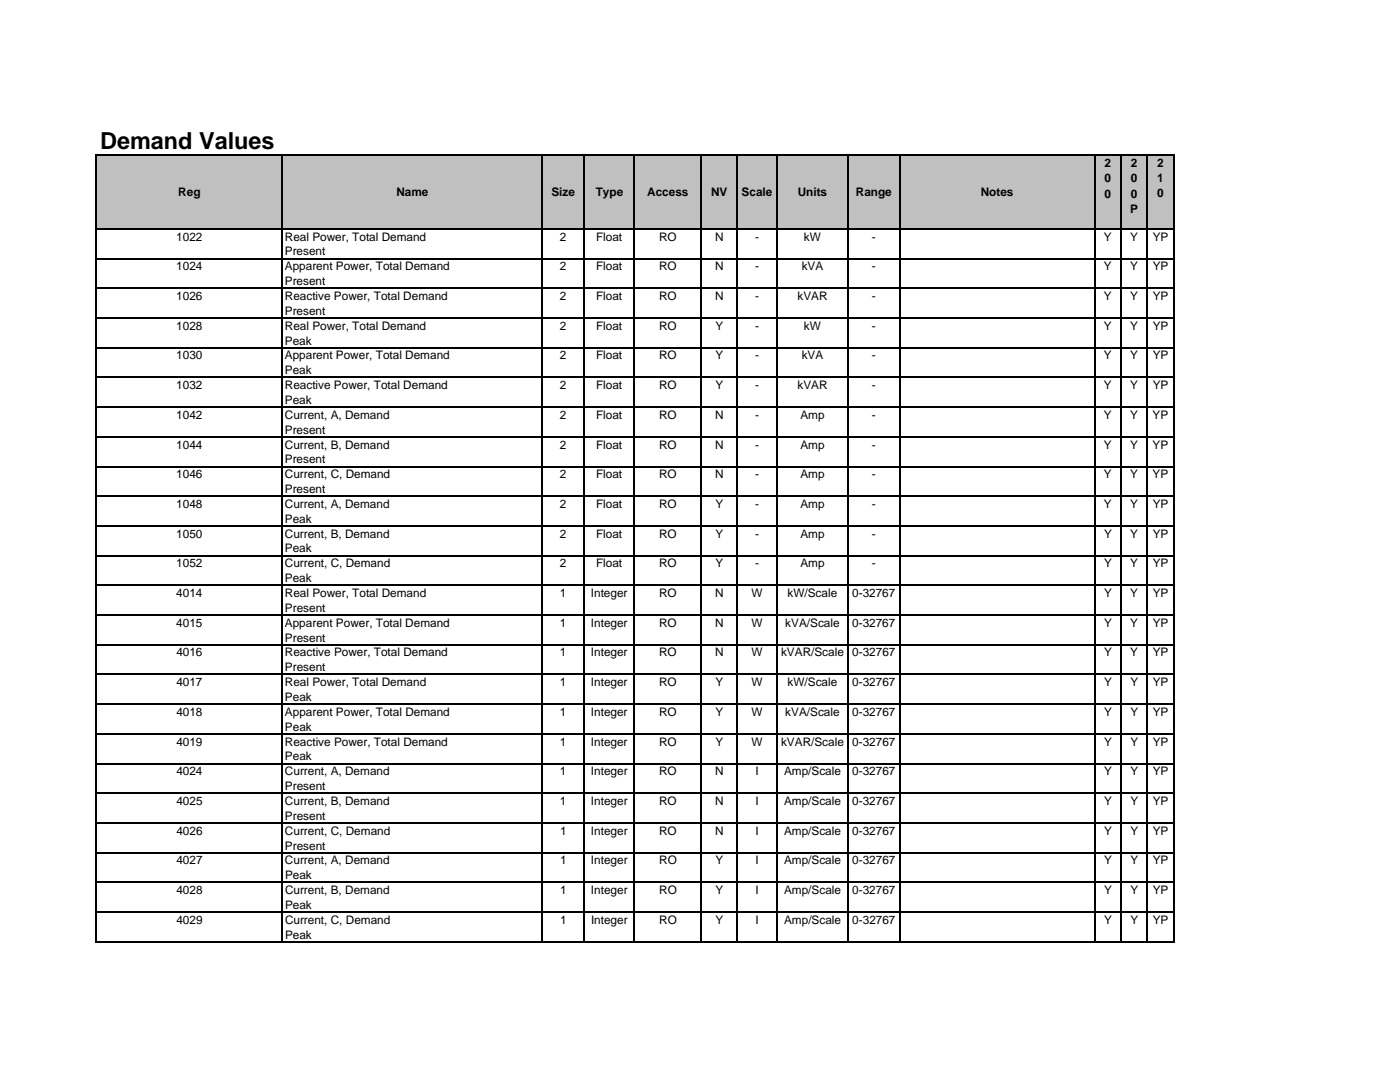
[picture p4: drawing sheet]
<svg xmlns="http://www.w3.org/2000/svg" width="279mm" height="216mm" viewBox="0 0 279 216" stroke-linecap="round" stroke-linejoin="round" font-family="sans-serif">
<defs><g id="words">
<text font-size="4.7" x="20" y="29.8">Demand Values</text>
<g font-size="2.3">
<text x="220.5" y="33.3">2</text>
<text x="225.7" y="33.3">2</text>
<text x="230.9" y="33.3">2</text>
<text x="35.6" y="39.1">Reg</text>
<text x="79.1" y="39.1">Name</text>
<text x="110" y="39.1">Size</text>
<text x="118.9" y="39.1">Type</text>
<text x="129.2" y="39.1">Access</text>
<text x="141.9" y="39.1">NV</text>
<text x="148" y="39.1">Scale</text>
<text x="159.2" y="39.1">Units</text>
<text x="170.8" y="39.1">Range</text>
<text x="195.7" y="39.1">Notes</text>
<text x="220.5" y="36.3">0</text>
<text x="220.5" y="39.4">0</text>
<text x="225.7" y="36.3">0</text>
<text x="225.7" y="39.4">0</text>
<text x="230.9" y="36.3">1</text>
<text x="230.9" y="39.4">0</text>
<text x="225.6" y="42.5">P</text>
<text x="35.2" y="48">1022</text>
<text x="35.2" y="53.9">1024</text>
<text x="56.9" y="48">Real Power, Total Demand</text>
<text x="56.9" y="53.9">Apparent Power, Total Demand</text>
<text x="56.9" y="51">Present</text>
<text x="111.7" y="48">2</text>
<text x="111.7" y="53.9">2</text>
<text x="119" y="48">Float</text>
<text x="119" y="53.9">Float</text>
<text x="131.5" y="48">RO</text>
<text x="131.5" y="53.9">RO</text>
<text x="142.7" y="48">N</text>
<text x="142.7" y="53.9">N</text>
<text x="150.7" y="48">-</text>
<text x="150.7" y="53.9">-</text>
<text x="160" y="53.9">kVA</text>
<text x="160.4" y="48">kW</text>
<text x="174" y="48">-</text>
<text x="174" y="53.9">-</text>
<text x="220.3" y="48">Y</text>
<text x="220.3" y="53.9">Y</text>
<text x="225.6" y="48">Y</text>
<text x="225.6" y="53.9">Y</text>
<text x="230" y="48">YP</text>
<text x="230" y="53.9">YP</text>
<text x="35.2" y="59.9">1026</text>
<text x="56.9" y="59.9">Reactive Power, Total Demand</text>
<text x="56.9" y="56.9">Present</text>
<text x="111.7" y="59.9">2</text>
<text x="119" y="59.9">Float</text>
<text x="131.5" y="59.9">RO</text>
<text x="142.7" y="59.9">N</text>
<text x="150.7" y="59.9">-</text>
<text x="159.2" y="59.9">kVAR</text>
<text x="174" y="59.9">-</text>
<text x="220.3" y="59.9">Y</text>
<text x="225.6" y="59.9">Y</text>
<text x="230" y="59.9">YP</text>
<text x="35.2" y="65.8">1028</text>
<text x="56.9" y="65.8">Real Power, Total Demand</text>
<text x="56.9" y="62.8">Present</text>
<text x="111.7" y="65.8">2</text>
<text x="119" y="65.8">Float</text>
<text x="131.5" y="65.8">RO</text>
<text x="142.8" y="65.8">Y</text>
<text x="150.7" y="65.8">-</text>
<text x="160.4" y="65.8">kW</text>
<text x="174" y="65.8">-</text>
<text x="220.3" y="65.8">Y</text>
<text x="225.6" y="65.8">Y</text>
<text x="230" y="65.8">YP</text>
<text x="35.2" y="71.7">1030</text>
<text x="56.9" y="71.7">Apparent Power, Total Demand</text>
<text x="56.9" y="68.7">Peak</text>
<text x="111.7" y="71.7">2</text>
<text x="119" y="71.7">Float</text>
<text x="131.5" y="71.7">RO</text>
<text x="142.8" y="71.7">Y</text>
<text x="150.7" y="71.7">-</text>
<text x="160" y="71.7">kVA</text>
<text x="174" y="71.7">-</text>
<text x="220.3" y="71.7">Y</text>
<text x="225.6" y="71.7">Y</text>
<text x="230" y="71.7">YP</text>
<text x="35.2" y="77.6">1032</text>
<text x="56.9" y="77.6">Reactive Power, Total Demand</text>
<text x="56.9" y="74.7">Peak</text>
<text x="111.7" y="77.6">2</text>
<text x="119" y="77.6">Float</text>
<text x="131.5" y="77.6">RO</text>
<text x="142.8" y="77.6">Y</text>
<text x="150.7" y="77.6">-</text>
<text x="159.2" y="77.6">kVAR</text>
<text x="174" y="77.6">-</text>
<text x="220.3" y="77.6">Y</text>
<text x="225.6" y="77.6">Y</text>
<text x="230" y="77.6">YP</text>
<text x="35.2" y="83.6">1042</text>
<text x="56.9" y="83.6">Current, A, Demand</text>
<text x="56.9" y="80.6">Peak</text>
<text x="111.7" y="83.6">2</text>
<text x="119" y="83.6">Float</text>
<text x="131.5" y="83.6">RO</text>
<text x="142.7" y="83.6">N</text>
<text x="150.7" y="83.6">-</text>
<text x="159.7" y="83.6">Amp</text>
<text x="174" y="83.6">-</text>
<text x="220.3" y="83.6">Y</text>
<text x="225.6" y="83.6">Y</text>
<text x="230" y="83.6">YP</text>
<text x="35.2" y="89.5">1044</text>
<text x="56.9" y="89.5">Current, B, Demand</text>
<text x="56.9" y="86.5">Present</text>
<text x="111.7" y="89.5">2</text>
<text x="119" y="89.5">Float</text>
<text x="131.5" y="89.5">RO</text>
<text x="142.7" y="89.5">N</text>
<text x="150.7" y="89.5">-</text>
<text x="159.7" y="89.5">Amp</text>
<text x="174" y="89.5">-</text>
<text x="220.3" y="89.5">Y</text>
<text x="225.6" y="89.5">Y</text>
<text x="230" y="89.5">YP</text>
<text x="35.2" y="95.4">1046</text>
<text x="56.9" y="95.4">Current, C, Demand</text>
<text x="56.9" y="92.5">Present</text>
<text x="111.7" y="95.4">2</text>
<text x="119" y="95.4">Float</text>
<text x="131.5" y="95.4">RO</text>
<text x="142.7" y="95.4">N</text>
<text x="150.7" y="95.4">-</text>
<text x="159.7" y="95.4">Amp</text>
<text x="174" y="95.4">-</text>
<text x="220.3" y="95.4">Y</text>
<text x="225.6" y="95.4">Y</text>
<text x="230" y="95.4">YP</text>
<text x="35.2" y="101.4">1048</text>
<text x="56.9" y="101.4">Current, A, Demand</text>
<text x="56.9" y="98.4">Present</text>
<text x="111.7" y="101.4">2</text>
<text x="119" y="101.4">Float</text>
<text x="131.5" y="101.4">RO</text>
<text x="142.8" y="101.4">Y</text>
<text x="150.7" y="101.4">-</text>
<text x="159.7" y="101.4">Amp</text>
<text x="174" y="101.4">-</text>
<text x="220.3" y="101.4">Y</text>
<text x="225.6" y="101.4">Y</text>
<text x="230" y="101.4">YP</text>
<text x="35.2" y="107.3">1050</text>
<text x="56.9" y="104.3">Peak</text>
<text x="56.9" y="107.3">Current, B, Demand</text>
<text x="111.7" y="107.3">2</text>
<text x="119" y="107.3">Float</text>
<text x="131.5" y="107.3">RO</text>
<text x="142.8" y="107.3">Y</text>
<text x="150.7" y="107.3">-</text>
<text x="159.7" y="107.3">Amp</text>
<text x="174" y="107.3">-</text>
<text x="220.3" y="107.3">Y</text>
<text x="225.6" y="107.3">Y</text>
<text x="230" y="107.3">YP</text>
<text x="35.2" y="113.2">1052</text>
<text x="56.9" y="113.2">Current, C, Demand</text>
<text x="56.9" y="110.2">Peak</text>
<text x="111.7" y="113.2">2</text>
<text x="119" y="113.2">Float</text>
<text x="131.5" y="113.2">RO</text>
<text x="142.8" y="113.2">Y</text>
<text x="150.7" y="113.2">-</text>
<text x="159.7" y="113.2">Amp</text>
<text x="174" y="113.2">-</text>
<text x="220.3" y="113.2">Y</text>
<text x="225.6" y="113.2">Y</text>
<text x="230" y="113.2">YP</text>
<text x="35.2" y="119.1">4014</text>
<text x="56.9" y="119.1">Real Power, Total Demand</text>
<text x="56.9" y="116.2">Peak</text>
<text x="111.7" y="119.1">1</text>
<text x="117.9" y="119.1">Integer</text>
<text x="131.5" y="119.1">RO</text>
<text x="142.7" y="119.1">N</text>
<text x="150" y="119.1">W</text>
<text x="157.2" y="119.1">kW/Scale</text>
<text x="170.1" y="119.1">0-32767</text>
<text x="220.3" y="119.1">Y</text>
<text x="225.6" y="119.1">Y</text>
<text x="230" y="119.1">YP</text>
<text x="35.2" y="125.1">4015</text>
<text x="56.9" y="122.1">Present</text>
<text x="56.9" y="125.1">Apparent Power, Total Demand</text>
<text x="111.7" y="125.1">1</text>
<text x="117.9" y="125.1">Integer</text>
<text x="131.5" y="125.1">RO</text>
<text x="142.7" y="125.1">N</text>
<text x="150" y="125.1">W</text>
<text x="156.7" y="125.1">kVA/Scale</text>
<text x="170.1" y="125.1">0-32767</text>
<text x="220.3" y="125.1">Y</text>
<text x="225.6" y="125.1">Y</text>
<text x="230" y="125.1">YP</text>
<text x="35.2" y="131">4016</text>
<text x="56.9" y="128">Present</text>
<text x="56.9" y="131">Reactive Power, Total Demand</text>
<text x="111.8" y="131">1</text>
<text x="117.9" y="131">Integer</text>
<text x="131.5" y="131">RO</text>
<text x="142.7" y="131">N</text>
<text x="150" y="131">W</text>
<text x="155.9" y="131">kVAR/Scale</text>
<text x="170.1" y="131">0-32767</text>
<text x="220.3" y="131">Y</text>
<text x="225.6" y="131">Y</text>
<text x="230" y="131">YP</text>
<text x="35.2" y="136.9">4017</text>
<text x="56.9" y="136.9">Real Power, Total Demand</text>
<text x="56.9" y="134">Present</text>
<text x="111.8" y="136.9">1</text>
<text x="117.9" y="136.9">Integer</text>
<text x="131.5" y="136.9">RO</text>
<text x="142.8" y="136.9">Y</text>
<text x="150" y="136.9">W</text>
<text x="157.2" y="136.9">kW/Scale</text>
<text x="170.1" y="136.9">0-32767</text>
<text x="220.3" y="136.9">Y</text>
<text x="225.6" y="136.9">Y</text>
<text x="230" y="136.9">YP</text>
<text x="35.2" y="142.8">4018</text>
<text x="56.9" y="142.8">Apparent Power, Total Demand</text>
<text x="56.9" y="139.9">Peak</text>
<text x="111.8" y="142.8">1</text>
<text x="117.9" y="142.8">Integer</text>
<text x="131.5" y="142.8">RO</text>
<text x="142.8" y="142.8">Y</text>
<text x="150" y="142.8">W</text>
<text x="156.7" y="142.8">kVA/Scale</text>
<text x="170.1" y="142.8">0-32767</text>
<text x="220.3" y="142.8">Y</text>
<text x="225.6" y="142.8">Y</text>
<text x="230" y="142.8">YP</text>
<text x="35.2" y="148.8">4019</text>
<text x="56.9" y="145.8">Peak</text>
<text x="56.9" y="148.8">Reactive Power, Total Demand</text>
<text x="111.8" y="148.8">1</text>
<text x="117.9" y="148.8">Integer</text>
<text x="131.5" y="148.8">RO</text>
<text x="142.8" y="148.8">Y</text>
<text x="150" y="148.8">W</text>
<text x="155.9" y="148.8">kVAR/Scale</text>
<text x="170.1" y="148.8">0-32767</text>
<text x="220.3" y="148.8">Y</text>
<text x="225.6" y="148.8">Y</text>
<text x="230.1" y="148.8">YP</text>
<text x="35.2" y="154.7">4024</text>
<text x="56.9" y="154.7">Current, A, Demand</text>
<text x="56.9" y="151.7">Peak</text>
<text x="111.8" y="154.7">1</text>
<text x="117.9" y="154.7">Integer</text>
<text x="131.5" y="154.7">RO</text>
<text x="142.7" y="154.7">N</text>
<text x="150.8" y="154.7">I</text>
<text x="156.5" y="154.7">Amp/Scale</text>
<text x="170.1" y="154.7">0-32767</text>
<text x="220.3" y="154.7">Y</text>
<text x="225.6" y="154.7">Y</text>
<text x="230.1" y="154.7">YP</text>
<text x="35.2" y="160.6">4025</text>
<text x="56.9" y="160.6">Current, B, Demand</text>
<text x="56.9" y="157.7">Present</text>
<text x="111.8" y="160.6">1</text>
<text x="117.9" y="160.6">Integer</text>
<text x="131.5" y="160.6">RO</text>
<text x="142.7" y="160.6">N</text>
<text x="150.8" y="160.6">I</text>
<text x="156.5" y="160.6">Amp/Scale</text>
<text x="170.1" y="160.6">0-32767</text>
<text x="220.3" y="160.6">Y</text>
<text x="225.6" y="160.6">Y</text>
<text x="230.1" y="160.6">YP</text>
<text x="35.2" y="166.6">4026</text>
<text x="56.9" y="163.6">Present</text>
<text x="56.9" y="166.6">Current, C, Demand</text>
<text x="111.8" y="166.6">1</text>
<text x="117.9" y="166.6">Integer</text>
<text x="131.5" y="166.6">RO</text>
<text x="142.7" y="166.6">N</text>
<text x="150.8" y="166.6">I</text>
<text x="156.5" y="166.6">Amp/Scale</text>
<text x="170.1" y="166.6">0-32767</text>
<text x="220.3" y="166.6">Y</text>
<text x="225.6" y="166.6">Y</text>
<text x="230.1" y="166.6">YP</text>
<text x="35.2" y="172.5">4027</text>
<text x="56.9" y="169.5">Present</text>
<text x="56.9" y="172.5">Current, A, Demand</text>
<text x="111.8" y="172.5">1</text>
<text x="117.9" y="172.5">Integer</text>
<text x="131.6" y="172.5">RO</text>
<text x="142.8" y="172.5">Y</text>
<text x="150.8" y="172.5">I</text>
<text x="156.5" y="172.5">Amp/Scale</text>
<text x="170.1" y="172.5">0-32767</text>
<text x="220.3" y="172.5">Y</text>
<text x="225.6" y="172.5">Y</text>
<text x="230.1" y="172.5">YP</text>
<text x="35.2" y="178.4">4028</text>
<text x="56.9" y="178.4">Current, B, Demand</text>
<text x="56.9" y="175.4">Peak</text>
<text x="111.8" y="178.4">1</text>
<text x="117.9" y="178.4">Integer</text>
<text x="131.6" y="178.4">RO</text>
<text x="142.8" y="178.4">Y</text>
<text x="150.8" y="178.4">I</text>
<text x="156.5" y="178.4">Amp/Scale</text>
<text x="170.1" y="178.4">0-32767</text>
<text x="220.3" y="178.4">Y</text>
<text x="225.6" y="178.4">Y</text>
<text x="230.1" y="178.4">YP</text>
<text x="35.2" y="184.3">4029</text>
<text x="56.9" y="181.4">Peak</text>
<text x="56.9" y="184.3">Current, C, Demand</text>
<text x="111.8" y="184.3">1</text>
<text x="117.9" y="184.3">Integer</text>
<text x="131.6" y="184.3">RO</text>
<text x="142.8" y="184.3">Y</text>
<text x="150.8" y="184.3">I</text>
<text x="156.5" y="184.3">Amp/Scale</text>
<text x="170.1" y="184.3">0-32767</text>
<text x="220.4" y="184.3">Y</text>
<text x="225.6" y="184.3">Y</text>
<text x="230.1" y="184.3">YP</text>
<text x="56.9" y="187.3">Peak</text>
</g>
</g></defs>
<path d="M19.3 30.9h214.9v14.8h-214.9z" fill="#c0c0c0"/>
<g fill="none" stroke="#000" stroke-width=".28">
<path d="M19.2 30.7v157.4M19.3 30.9h215M56.4 31v157.1M108.2 31v157.1M116.5 31v157.1M126.6 31v157.1M139.9 31v157.1M147.1 31v157.1M155 31v157.1M169.2 31v157.1M179.5 31v157.1M218.5 31v157.1"/>
<path d="M223.7 31v157.1M228.9 31v157.1M234.2 31v157.1M19.3 45.7h215M19.3 51.6h215M19.3 57.5h215M19.3 63.5h215M19.3 69.4h215M19.3 75.3h215M19.3 81.2h215M19.3 87.2h215M19.3 93.1h215"/>
<path d="M19.3 99h215M19.3 105h215M19.3 110.9h215M19.3 116.8h215M19.3 122.7h215M19.3 128.7h215M19.3 134.6h215M19.3 140.5h215M19.3 146.4h215M19.3 152.4h215M19.3 158.3h215M19.3 164.2h215"/>
<path d="M19.3 170.1h215M19.3 176.1h215M19.3 182h215M19.3 187.9h215"/>
</g>
<use href="#words"/>
</svg>
